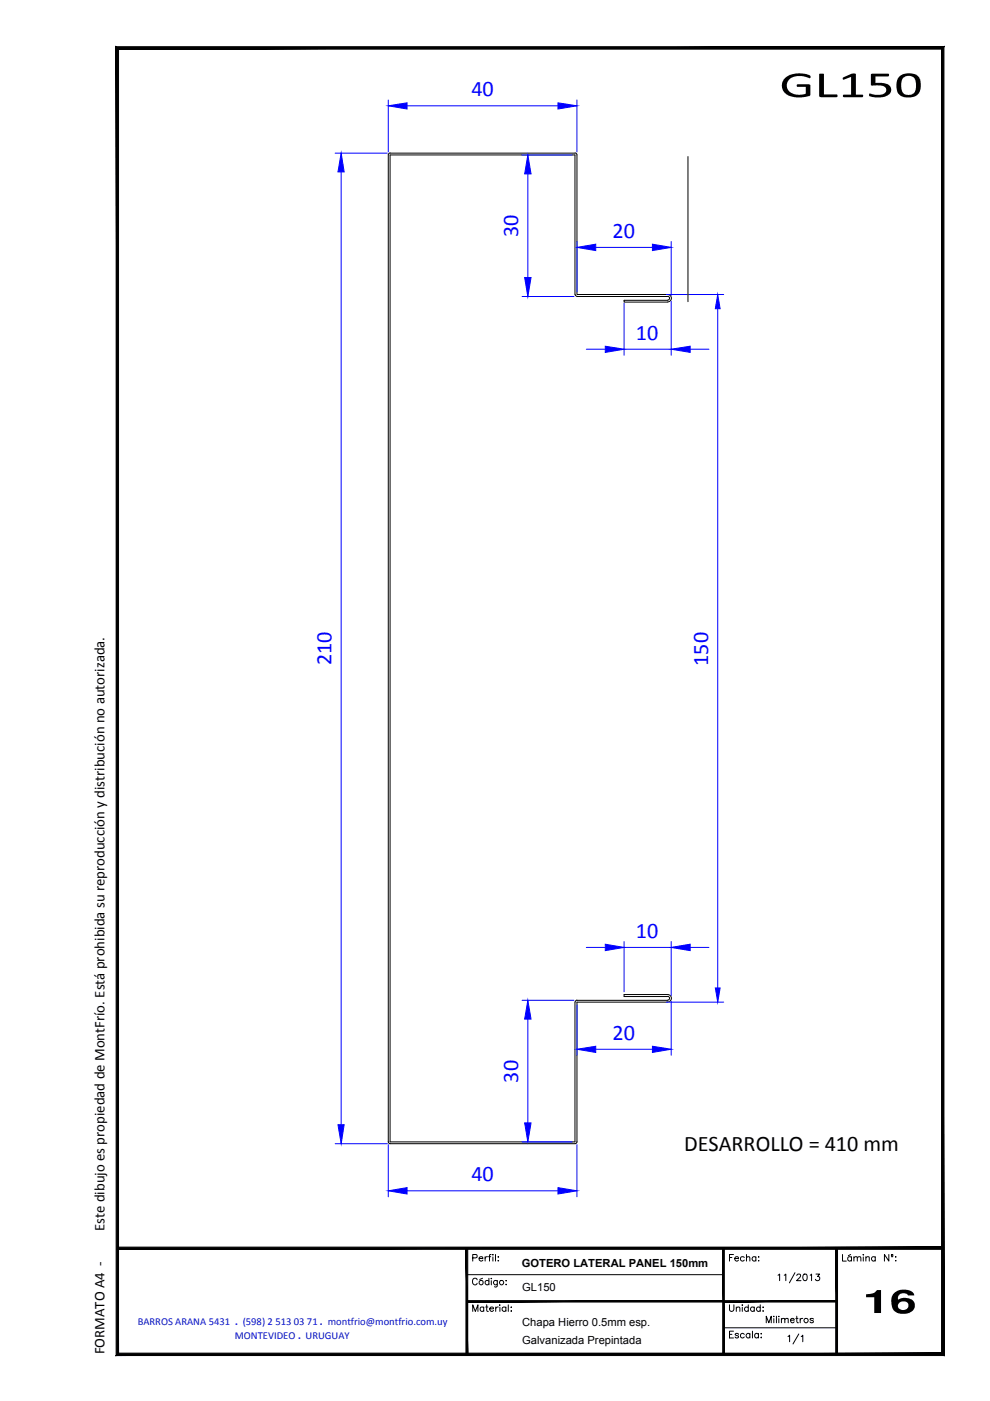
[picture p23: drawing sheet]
<svg xmlns="http://www.w3.org/2000/svg" width="210mm" height="297mm" viewBox="0 0 210 297" stroke-linecap="round" stroke-linejoin="round" font-family="sans-serif">
<defs><g id="words">
<g font-size="4.7" fill="#00f">
<text x="99.9" y="20.4">40</text>
<text x="109.9" y="50.3" transform="rotate(-90 109.9 50.3)">30</text>
<text x="129.9" y="50.4">20</text>
<text x="134.8" y="72">10</text>
<text x="70.3" y="141.1" transform="rotate(-90 70.3 141.1)">210</text>
<text x="150.1" y="141.2" transform="rotate(-90 150.1 141.2)">150</text>
<text x="134.8" y="198.8">10</text>
<text x="129.9" y="220.4">20</text>
<text x="109.9" y="229.5" transform="rotate(-90 109.9 229.5)">30</text>
<text x="99.9" y="250.4">40</text>
</g>
<text font-size="4.7" x="145.1" y="244.1">DESARROLLO = 410 mm</text>
<g font-size="3.1">
<text x="22.1" y="261" transform="rotate(-90 22.1 261)">Este dibujo es propiedad de MontFrío. Está prohibida su reproducción y distribución no autorizada.</text>
<text x="22.1" y="287.1" transform="rotate(-90 22.1 287.1)">FORMATO A4 -</text>
</g>
<g font-size="2.4">
<text x="110.6" y="268.6">GOTERO LATERAL PANEL 150mm</text>
<text x="110.7" y="273.8">GL150</text>
<text x="110.7" y="281.1">Chapa Hierro 0.5mm esp.</text>
<text x="110.7" y="284.9">Galvanizada Prepintada</text>
</g>
<g font-size="2.2" fill="#0012ba">
<text x="29.2" y="281">BARROS ARANA 5431 . (598) 2 513 03 71 . montfrio@montfrio.com.uy</text>
<text x="49.8" y="283.8">MONTEVIDEO . URUGUAY</text>
</g>
</g></defs>
<g fill="none" stroke="#000" stroke-width=".21">
<path d="M82.3 32.9v209.2M82.7 32.5h39.2M82.7 32.4l-.4 .4M121.9 32.4l.4 .4M122.3 32.9v29.5h19.2M145.9 33.2v30.8M121.9 62.4v-29.5h-39.2v209.2h39.2v-29.6M121.9 62.4l.5 .4M122.3 62.9h19.2M141.5 63.7h-9.2v.4h9.2M141.6 62.4a.78 .78 0 0 1 .8 .8 .78 .78 0 0 1-.8 .8M141.6 62.8a.4 .4 0 0 1 .4 .4 .4 .4 0 0 1-.4 .4"/>
<path d="M122.3 212.1h19.2M122.4 212l-.5 .4M141.5 212.5h-19.2v29.6M141.5 210.9h-9.2v.4h9.2M141.6 210.9a.78 .78 0 0 1 .8 .7 .78 .78 0 0 1-.8 .8M141.6 211.2a.4 .4 0 0 1 .4 .4 .4 .4 0 0 1-.4 .4M82.3 242.1l.4 .4M122.3 242.1l-.4 .4h-39.2M99 270.3h54.4M100.2 278v-1.4l.6 1.4 .5-1.4v1.4M100.2 266.7l.9-.1v-.5l-.9-.1v1.4M101.2 271.4a.5 .5 0 0 0-.6-.4 .5 .5 0 0 0-.4 .5v.4a.5 .5 0 0 0 .4 .5 .5 .5 0 0 0 .6-.3"/>
<path d="M101.6 266.8h.8a.46 .46 0 0 0-.5-.3 .46 .46 0 0 0-.4 .4 .46 .46 0 0 0 .4 .5l.5-.2M102.3 271l-.6 .3M102.6 277.3a.43 .43 0 0 0-.7-.1 .43 .43 0 0 0 0 .7 .43 .43 0 0 0 .7-.1M102.6 277.1v.9M102.9 266.4v1M103 277.1h.4M103.2 276.6v1.4h.3M103.4 266.4l-.5 .2v.2M103.6 266.4h.4M103.7 271.7a.45 .45 0 0 0-.7-.1 .45 .45 0 0 0 0 .7 .45 .45 0 0 0 .7-.1M103.7 271v1.4M103.8 277.5h.8a.42 .42 0 0 0-.6-.3 .42 .42 0 0 0-.1 .6l.3 .2 .4-.2"/>
<path d="M104.1 266h-.3v1.4M104.2 271v.1zM104.2 271.5v.9M104.5 266v.1zM104.5 266.5v.9M105.1 266v1.4M105.1 277.1v.9M105.4 271.5v1.3l-.2 .1-.4-.1M105.4 271.7a.45 .45 0 0 0-.6-.1 .45 .45 0 0 0 0 .7 .45 .45 0 0 0 .6-.1M105.6 266.5h.1zM105.6 267.3h.1zM105.6 277.1a.43 .43 0 0 0-.5 .4"/>
<path d="M105.9 276.7h.1zM106 277.2v.8M107.3 277.3a.45 .45 0 0 0-.7-.1 .45 .45 0 0 0 0 .7 .45 .45 0 0 0 .7-.1M107.3 271.5h.1zM107.3 272.3h.1zM107.3 277.1v.9M107.8 276.6v1.4M108.3 277.2h.1zM108.3 278h.1zM154.7 276.6v1.2l.4 .2h.3l.2-.4v-1M154.7 266.6h.5M155.5 266h-.8v1.4"/>
<path d="M155.8 266.8h.8a.42 .42 0 0 0-.6-.3 .42 .42 0 0 0-.1 .7l.2 .2 .5-.2M156.1 277.4l.3-.3 .4 .1 .1 .8M156.1 277.1v.9M157.4 276.6v.2zM157.4 277.2v.8M157.8 266.6a.45 .45 0 0 0-.7 0 .45 .45 0 0 0 0 .6 .45 .45 0 0 0 .7 0M158.3 266.7l.1-.2h.5l.1 .9M158.3 266v1.4M158.7 277.3a.45 .45 0 0 0-.7-.1 .45 .45 0 0 0 0 .7 .45 .45 0 0 0 .7-.1M158.7 276.6v1.4M159.9 277.3a.45 .45 0 0 0-.6-.1 .45 .45 0 0 0 0 .7 .45 .45 0 0 0 .6-.1M159.9 277.1v.9"/>
<path d="M160.3 266.6a.45 .45 0 0 0-.7 0 .45 .45 0 0 0 0 .6 .45 .45 0 0 0 .7 0M160.3 266.4v1M160.8 266.5h.1zM160.9 267.3v.1zM161.2 277.3a.45 .45 0 0 0-.7-.1 .45 .45 0 0 0 0 .7 .45 .45 0 0 0 .7-.1M161.2 276.6v1.4M161.7 277.2h.2zM161.7 278h.2zM164 279.1h.2zM164.1 279.6v.9M164.6 279.1v1.4M165 270.4l.3-.3v1.4"/>
<path d="M165.1 279.1v.1zM165.1 279.6v.9M165.7 279.8l.3-.3 .4 .1v.9M165.7 279.5v1M166.3 270.4l.3-.3v1.4M166.4 279.8l.3-.3 .4 .1v.9M167.6 279.9h.8a.42 .42 0 0 0-.6-.3 .42 .42 0 0 0-.1 .6l.2 .3 .5-.3M168.6 269.8l-1.2 2.2M168.7 279.5h.5M168.9 279.1v1.1l.4 .3M168.9 270.4l.2-.2 .4-.1 .2 .4-.8 1h.9M169.7 279.5v1"/>
<path d="M170.2 279.5a.43 .43 0 0 0-.5 .4M170.4 270.2l.4-.1a.77 .77 0 0 1 .3 .8 .77 .77 0 0 1-.5 .6 .89 .89 0 0 1-.2-1.3zM171.8 270.4l.3-.3v1.4M172.5 279.7l-.3-.2-.5 .2 .7 .3 .1 .2a.4 .4 0 0 1-.4 .3 .4 .4 0 0 1-.4-.3M173 270.1h.8l-.5 .5a.47 .47 0 0 1 .5 .5 .47 .47 0 0 1-.4 .5 .47 .47 0 0 1-.5-.4M178.6 266v1.4h.8M180.4 266l-.5 .2M180.5 266.6a.45 .45 0 0 0-.6 0 .45 .45 0 0 0 0 .6 .45 .45 0 0 0 .6 0M180.5 266.4v1M181 266.7l.4-.3 .3 .1 .1 .9M181 266.4v1M181.8 266.7l.3-.3 .3 .1 .1 .9"/>
<path d="M183 266v.1zM183 266.5v.9M183.6 266.7l.3-.3 .4 .1v.9M183.6 266.4v1M185.6 266.6a.45 .45 0 0 0-.7 0 .45 .45 0 0 0 0 .6 .45 .45 0 0 0 .7 0M185.6 266.4v1M188.5 266v1.4l-1-1.4v1.4M189 266.4h.3M189.9 266.5h.1zM189.9 267.3h.1zM153.4 281.5h24M154.7 282.9h.5"/>
<path d="M155.5 282.2h-.8v1.5h.8M156.6 282.9a.4 .4 0 0 0-.4-.2 .4 .4 0 0 0-.3 .2l.6 .4 .1 .2a.4 .4 0 0 1-.4 .2 .4 .4 0 0 1-.3-.2M157.8 282.9a.45 .45 0 0 0-.7 0 .45 .45 0 0 0 0 .6 .45 .45 0 0 0 .7 0M159 282.9a.45 .45 0 0 0-.7 0 .45 .45 0 0 0 0 .6 .45 .45 0 0 0 .7 0M159 282.7v1M159.5 282.2v1.5M160.8 282.9a.45 .45 0 0 0-.7 0 .45 .45 0 0 0 0 .6 .45 .45 0 0 0 .7 0M160.8 282.7v1M161.3 282.8h.1zM161.3 283.6h.1zM162.5 280.5v-1.4l.5 1.4 .5-1.4v1.4M167.1 283.4l.3-.3v1.4"/>
<path d="M169.4 282.8l-1.3 2.1M169.9 283.4l.3-.3v1.4"/>
<circle cx="102" cy="271.9" r=".46"/>
<circle cx="106.3" cy="271.9" r=".45"/>
<circle cx="170.9" cy="280" r=".45"/>
<circle cx="189.2" cy="266.2" r=".18"/>
</g>
<g fill="none" stroke="#00f" stroke-width=".21">
<path d="M71.1 32.5h11M72.3 36.4v202.1M82.3 21.2v11M86.3 22.4h32M110.7 32.9h10.6M111.9 36.9v21.9M122.3 21.2v11M122.3 51.2v10.6M126.3 52.5h12M142.3 51.2v11.4M110.7 62.9h11M124.3 74h4"/>
<path d="M132.3 64.3v11M132.3 74h10M141.3 62.4h12.1M142.3 63.9v11.4M146.3 74h4M152.2 65.4v144.1M132.3 199.6v10.7M142.3 199.6v11.5M110.7 212.1h11M111.9 216.1v22M122.3 213.1v10.6M124.3 200.9h4"/>
<path d="M132.3 200.9h10M141.3 212.5h12.1M142.3 212.3v11.4M146.3 200.9h4M126.3 222.5h12M71.1 242.5h11M82.3 242.7v11M86.3 252.5h32M110.7 242.1h10.6M122.3 242.7v11"/>
</g>
<g fill="#00f" stroke="#00f" stroke-width=".21">
<path d="M111.2 238.1h1.4l-.7 4z"/>
<path d="M111.9 212.1l.7 4h-1.4z"/>
<path d="M111.2 58.8h1.4l-.7 4.1z"/>
<path d="M111.9 32.9l.7 4h-1.4z"/>
<path d="M71.7 238.5h1.3l-.7 4z"/>
<path d="M72.3 32.5l.7 3.9h-1.3z"/>
<path d="M82.3 22.4l4-.6v1.3z"/>
<path d="M118.3 21.8l4 .6-4 .7z"/>
<path d="M82.3 252.5l4-.7v1.4z"/>
<path d="M118.3 251.8l4 .7-4 .7z"/>
<path d="M128.3 73.4l4 .6-4 .7z"/>
<path d="M142.3 74l4-.6v1.3z"/>
<path d="M122.3 52.5l4-.7v1.3z"/>
<path d="M138.3 51.8l4 .7-4 .6z"/>
<path d="M122.3 222.5l4-.7v1.3z"/>
<path d="M138.3 221.8l4 .7-4 .6z"/>
<path d="M128.3 200.2l4 .7-4 .6z"/>
<path d="M142.3 200.9l4-.7v1.3z"/>
<path d="M151.7 209.5h1l-.5 3z"/>
<path d="M152.2 62.4l.5 3h-1z"/>
</g>
<g fill="#000">
<path d="M166.4 16.6l.8-.6 .9-.3 1.2-.2 1.2 .1a1.44 1.44 0 0 1 1.4 .7v.1a.45 .45 0 0 1-.8 0l-.7-.2-1.4-.1-1.2 .4-.8 .8-.2 1.1 .4 .9 .5 .3 1.2 .5h1.1l.8-.2v-1.5h-1.8l-.1-.5h2.6l.3 .1v2a1.39 1.39 0 0 1-1.3 .6h-2l-1-.2-.8-.5-.7-.8-.2-.8v-.8zM184.7 15.7l3.7-.1 .1 .4-.2 .2h-2.7v1.4l1.8 .1a1.41 1.41 0 0 1 1.6 1.2 1.41 1.41 0 0 1-1.3 1.5l-.9 .3-2.1-.2a.34 .34 0 0 1-.4-.2 .34 .34 0 0 1 .2-.4l1.5 .2a1.45 1.45 0 0 0 1.9-1.1 1.6 1.6 0 0 0-1.9-.9h-1.3zM173.7 15.7h1v4.3h2.7l.1 .5-3.4 .1-.3-.1zM178.7 16.5l1.9-.9h.8l.1 4.5h1.4l.1 .2v.2h-4.2v-.4h1.7v-3.8l-1.6 .6-.2-.1zM183.6 274.4l1.7-.2 .6-.7h.9v4.9h-1.4v-3.4h-1.8z"/>
<path d="M190.8 16.1l.9-.4 1.4-.1a2.18 2.18 0 0 1 2.1 2.7l-.1 1-.6 .8-.8 .4-1.4 .2a2.15 2.15 0 0 1-2.2-2.7l.1-.9zM191.4 16.6l-.3 1.1 .1 1.3a1.55 1.55 0 0 0 1.5 1.2 1.55 1.55 0 0 0 1.5-1.3l-.1-1.7a1.55 1.55 0 0 0-1.1-1.1 1.55 1.55 0 0 0-1.6 .5z"/>
<path d="M189.3 274.4l1.1-.8 1.7-.2 .9 .2 .5 .4 .4 .7h-1.4a1.17 1.17 0 0 0-1.4-.5 1.17 1.17 0 0 0-.7 1.3l1.1-.3 1.1 .1 .7 .2 .4 .4 .3 .5v.8l-.2 .3-.4 .5-1.4 .6-1.5-.1-.8-.5-.5-.6-.2-.9v-1.2zM190.7 276.2a.94 .94 0 0 0-.2 1.2 .94 .94 0 0 0 1.2 .3 .96 .96 0 0 0 .9-1.2 .96 .96 0 0 0-1.4-.5z"/>
</g>
<g fill="#000" stroke="#000" stroke-width=".21">
<path d="M24.6 9.9l.5 .5 175-.5zM25.1 10.4l175-.5-.5 .5zM200.1 9.9l-.5 .5 .5 277zM199.6 10.4l.5 277-.5-.5zM24.6 287.4h175.5l-.5-.5zM24.6 287.4l.5-.5h174.5zM24.6 9.9v277.5l.5-.5zM24.6 9.9l.5 .5v276.5z"/>
<path d="M98.8 264.7l.4 22.4v-22.4zM98.8 264.7l.4 22.4h-.4z"/>
<path d="M99 276.1h54.4v-.3zM99 275.8h54.4l-54.4 .3z"/>
<path d="M153.2 264.7l.4 22.4v-22.4zM153.2 264.7l.4 22.4h-.4z"/>
<path d="M153.4 276.1h24v-.3zM153.4 275.8h24l-24 .3z"/>
<path d="M177.2 264.7l.4 22.4v-22.4zM177.2 264.7l.4 22.4h-.4z"/>
<path d="M24.9 264.9h175v-.5zM24.9 264.4h175l-175 .5z"/>
</g>
<use href="#words"/>
</svg>
